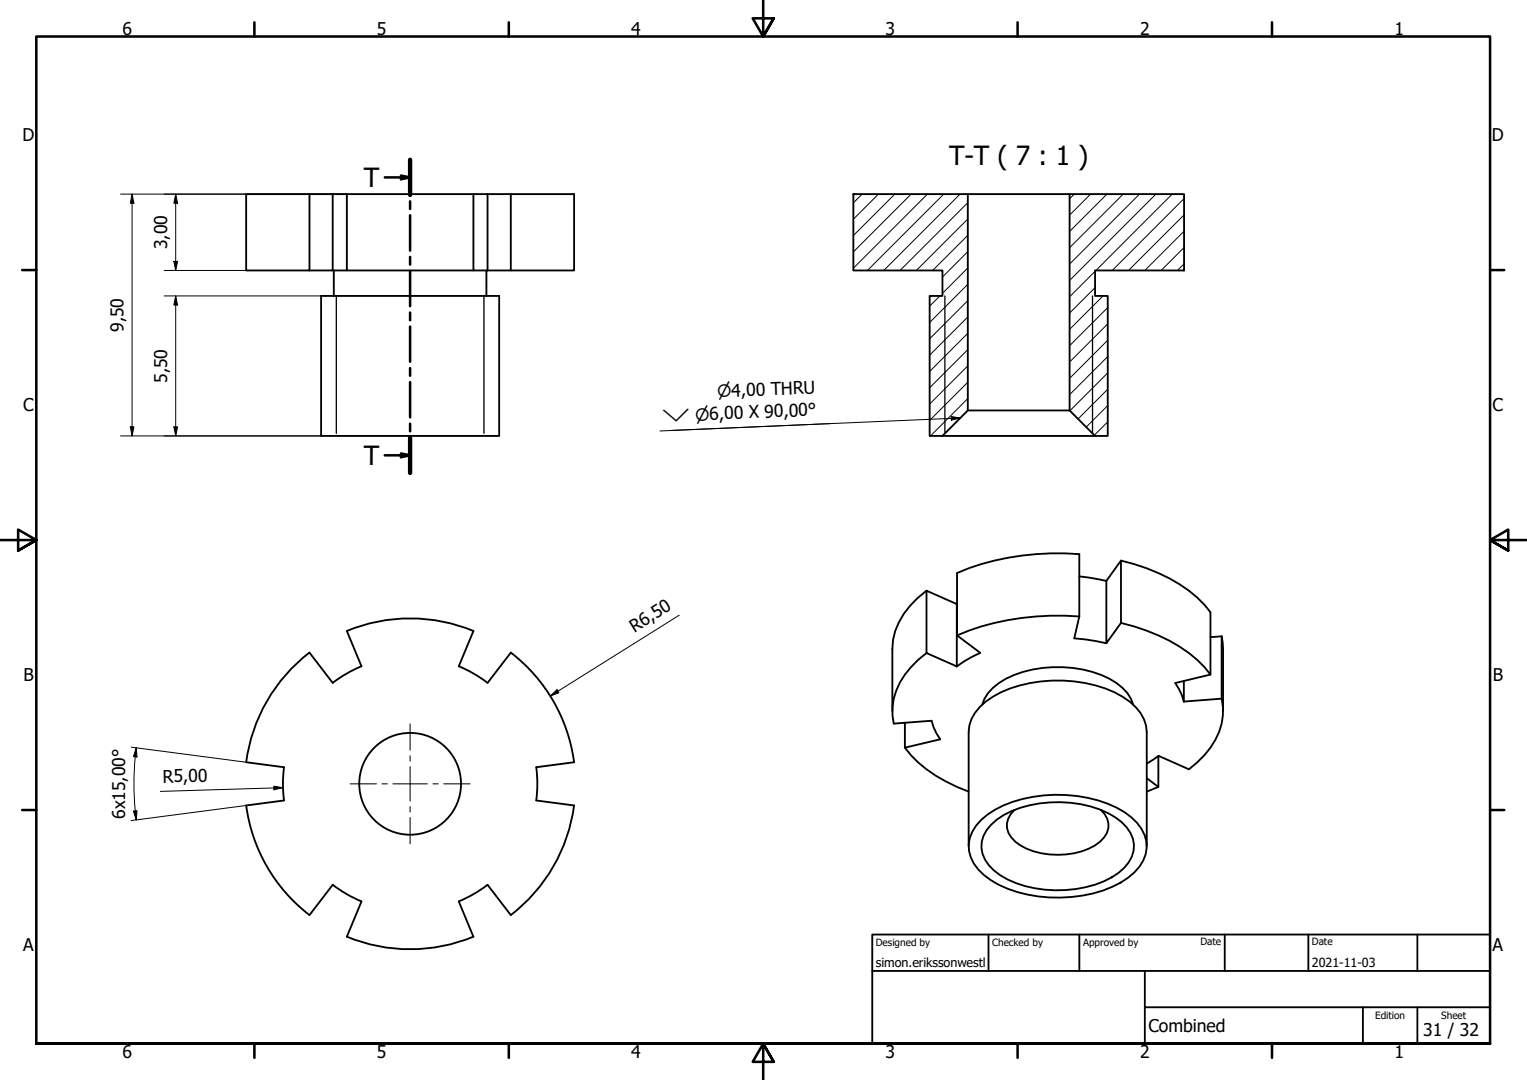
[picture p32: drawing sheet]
<svg xmlns="http://www.w3.org/2000/svg" width="420mm" height="297mm" viewBox="0 0 420 297" stroke-linecap="round" stroke-linejoin="round" font-family="sans-serif">
<defs><g id="words">
<g font-size="7.3">
<text x="261.2" y="45.4">T-T ( 7 : 1 )</text>
<text x="100.1" y="51.4">T</text>
<text x="100.1" y="127.9">T</text>
</g>
<g font-size="4.8">
<text x="33.7" y="9.6">6</text>
<text x="103.7" y="9.6">5</text>
<text x="173.7" y="9.6">4</text>
<text x="243.7" y="9.6">3</text>
<text x="313.7" y="9.6">2</text>
<text x="383.7" y="9.6">1</text>
<text x="6.2" y="38.9">D</text>
<text x="410.5" y="38.9">D</text>
<text x="46" y="68.6" transform="rotate(-90 46 68.6)">3,00</text>
<text x="34" y="91.3" transform="rotate(-90 34 91.3)">9,50</text>
<text x="46" y="105.3" transform="rotate(-90 46 105.3)">5,50</text>
<text x="6.4" y="113.2">C</text>
<text x="410.7" y="113.2">C</text>
<text x="174.5" y="174.1" transform="rotate(-32 174.5 174.1)">R6,50</text>
<text x="6.4" y="187.4">B</text>
<text x="410.7" y="187.4">B</text>
<text x="44.8" y="215.2" transform="rotate(-2 44.8 215.2)">R5,00</text>
<text x="34.5" y="225.2" transform="rotate(-90 34.5 225.2)">6x15,00°</text>
<text x="6.4" y="261.7">A</text>
<text x="410.7" y="261.7">A</text>
<text x="316" y="283.8">Combined</text>
<text x="391.6" y="285">31 / 32</text>
<text x="33.7" y="290.9">6</text>
<text x="103.7" y="290.9">5</text>
<text x="173.7" y="290.9">4</text>
<text x="243.7" y="290.9">3</text>
<text x="313.7" y="290.9">2</text>
<text x="383.7" y="290.9">1</text>
</g>
<g font-size="4.6">
<text x="197.4" y="109.3" transform="rotate(-2 197.4 109.3)">⌀4,00 THRU</text>
<text x="182.2" y="116.1" transform="rotate(-2 182.2 116.1)">⌵</text>
<text x="191.3" y="115.7" transform="rotate(-2 191.3 115.7)">⌀6,00 X 90,00°</text>
</g>
<g font-size="3.5">
<text x="241" y="266">simon.erikssonwestl</text>
<text x="361" y="266">2021-11-03</text>
</g>
<g font-size="2.8">
<text x="241" y="260.1">Designed by</text>
<text x="273" y="260.1">Checked by</text>
<text x="298" y="260.1">Approved by</text>
<text x="330.3" y="260">Date</text>
<text x="361" y="260">Date</text>
<text x="378.4" y="280.1">Edition</text>
<text x="396.6" y="280.1">Sheet</text>
</g>
</g></defs>
<!-- layer: Hatch (ISO) -->
<g fill="none" stroke="#000" stroke-width=".28">
<path d="M237.2 53.4l-2.4 2.4M241.7 53.4l-6.9 6.9M246.2 53.4l-11.4 11.4M250.7 53.4l-15.9 15.9M255.2 53.4l-20.4 20.4M259.7 53.4l-21 21M264.2 53.4l-21 21M266.3 55.7l-18.7 18.7M295.6 53.4l-1.3 1.3M300.1 53.4l-5.8 5.8M304.6 53.4l-10.3 10.3M309.1 53.4l-14.8 14.7"/>
<path d="M313.5 53.4l-19.2 19.2M318.1 53.4l-23.8 23.7M322.5 53.4l-21 21M325.8 59.1l-15.3 15.3M325.8 54.6l-19.8 19.8M266.3 78.2l-10.5 10.5M266.3 73.7l-7 7M266.3 69.2l-7 7M266.3 64.7l-9.7 9.7M266.3 60.2l-14.2 14.2M301.3 79.1l-7 7M301.3 74.6l-7 7"/>
<path d="M325.8 72.6l-1.8 1.8M325.8 68.1l-6.3 6.3M325.8 63.6l-10.8 10.8M258.6 81.4l-2.8 2.8M266.3 96.1l-10.5 10.5M266.3 91.7l-10.5 10.5M266.3 87.2l-10.5 10.5M266.3 82.7l-10.5 10.5M303.5 81.4l-9.2 9.2M304.8 98.1l-10.5 10.4M304.8 93.6l-10.5 10.5M304.8 89.1l-10.5 10.5"/>
<path d="M304.8 84.6l-10.5 10.5M266.3 109.6l-10.3 10.3M266.3 100.6l-10.5 10.5M266.3 105.1l-10.5 10.5M304.8 116l-3.7 3.7M304.8 111.5l-5.9 6M304.8 107l-8.2 8.2M304.8 102.6l-10.4 10.4"/>
</g>
<!-- layer: Visible (ISO) -->
<g fill="none" stroke="#000" stroke-width=".51">
<path d="M67.7 53.4h17.5v21h-17.5zM85.2 53.4h6.3M95.4 53.4h-3.9v21h-6.3M130.3 53.4h3.9v21h-3.9zM130.3 53.4h-34.9v21h-3.9M134.2 53.4h6.3M234.8 53.4h31.5v59.5l-7 7h-3.5v-38.5h3.5v-7h-24.5zM266.3 53.4h28M294.3 53.4h31.5v21h-24.5v7h3.5v38.5h-3.5l-7-7zM91.8 74.4v7M95.4 74.4h34.9M133.8 74.4v7"/>
<path d="M134.2 74.4h6.3v-21h17.5v21h-17.5M88.3 81.4h49.1v38.5h-49.1zM259.3 119.9h42M266.3 112.9h28M297 158.5l7.4 1.3M308.4 154.2a44.8 44.8 0 0 1 23 12.1l1.7 2.1v17.1l-9.7 2.4 1.8 3.3 .5 1.8M308.4 154.2v17.1l-4 5.6v-17.1zM95.4 173.6l4.1 9.6-4.1 2.1-3.9 2.5-6.3-8.3a45.4 45.4 0 0 0-17.5 30.1l10.4 1.4-.2 4.6 .2 4.5M95.4 173.5a45.4 45.4 0 0 1 34.9 .1l-4.1 9.6 4.2 2.1 3.8 2.5 6.4-8.3a45.5 45.5 0 0 1 17.4 30.1l-10.4 1.4 .2 4.6-.3 4.6M254.9 179.6a21.4 21.4 0 0 0-9.3 14.8v2.3l.3 2.3 10.4-.8 1.3 3.5 1.1 1.6-9.7 2.3v-6.8M254.9 162.5a21.8 21.8 0 0 0-9.2 13.5l-.2 2.4v17.2M254.9 162.5l8.4 3.6v17.2l-8.4-3.7z"/>
<path d="M263.3 166.1h.1M297 169.6a72.3 72.3 0 0 0-33.7 5.2M304.4 176.9l-5.8-1-3-.3 1.4-6v-17.2a72.3 72.3 0 0 0-33.7 5.2v17.2l6.4 4.8-2.3 1.1-4.1 2.6M308.4 171.3a44.8 44.8 0 0 1 23 12.2l1.7 2M336.1 175v17.2l-10.4 .8M336.1 175l.4 3.4v17.2M336.1 175l-3 .2M270.3 193.8a13.6 13.6 0 0 1 8.7-8.1 33.6 33.6 0 0 1 26.3 1 12.7 12.7 0 0 1 6.5 7.1M325.7 187.3v5.7M336.1 192.2a16.9 16.9 0 0 1-4.7 15.5l-4.3 3.9-8.3-3.7-3.3 2.1M249 205.6a36.3 36.3 0 0 0 17.5 12.1M318.7 207.9v8.5l-3.2-2.4"/>
<path d="M318.7 216.4l-3.2 1.3M67.7 221.5a45.5 45.5 0 0 0 17.5 30.2l6.3-8.4 3.8 2.6 4.2 2-4.1 9.7a45.6 45.6 0 0 0 34.9 0l-4.1-9.7 4.1-2 3.9-2.6 6.3 8.4a45.5 45.5 0 0 0 17.5-30.2M78.1 220.2l-10.4 1.3M147.6 220.2l10.4 1.3M266.5 232.7v-31.4a11.9 11.9 0 0 1 6.7-9.7 38.3 38.3 0 0 1 31-2.2 17.6 17.6 0 0 1 10.5 8.4l.6 1.7 .2 1.8v31.4M269.9 225.5a30.7 30.7 0 0 1 20.4-6.9 32.7 32.7 0 0 1 21 6.2 9.6 9.6 0 0 1 3.3 11.9 18.8 18.8 0 0 1-11.1 8.2 39.4 39.4 0 0 1-28.7-1.5 13.8 13.8 0 0 1-8.2-9.3 9.5 9.5 0 0 1 3.3-8.6zM272.7 226.8a23.2 23.2 0 0 1 13.3-5.8 31.4 31.4 0 0 1 20.9 3.8 9.3 9.3 0 0 1 5 9.2 10.9 10.9 0 0 1-6 7.3 32.4 32.4 0 0 1-30.7-.6 9.4 9.4 0 0 1-5.1-9.2l.5-1.6 .9-1.6zM279.2 222.7a5.4 5.4 0 0 0 .2 8.8 20.5 20.5 0 0 0 18.2 2.7 11.4 11.4 0 0 0 7-5.1 5.3 5.3 0 0 0-1.7-6.4"/>
<circle cx="112.8" cy="215.6" r="14"/>
</g>
<!-- layer: Visible Narrow (ISO) -->
<path d="M92.5 81.4v37.8M133.2 81.4v37.8M260 81.4v37.8M300.6 81.4v37.8" fill="none" stroke="#000" stroke-width=".36"/>
<!-- layer: Section Line (ISO) -->
<g fill="none" stroke="#000" stroke-width=".7">
<path d="M105.9 48.8h6.9M110.3 48.3l2.5 .5-2.5 .5zM112.8 43.9v9.7M112.8 55.4v2.1M112.8 59.2v9.7M112.8 70.7v2.1M112.8 74.5v9.7M112.8 86v2.1M112.8 89.8v9.7M112.8 101.2v2.1M112.8 105.1v9.7M112.8 116.5v2.1"/>
<path d="M105.9 125.2h6.9M110.3 124.7l2.5 .5-2.5 .5zM112.8 120.4v9.7"/>
</g>
<path d="M112.8 43.9v9.7M112.8 120.4v9.7" fill="none" stroke="#000" stroke-width="1.2"/>
<g fill="#000">
<path d="M110.3 48.3l2.5 .5-2.5 .5z" fill-rule="evenodd"/>
<path d="M110.3 124.7l2.5 .5-2.5 .5z" fill-rule="evenodd"/>
</g>
<!-- layer: Border (ISO) -->
<g fill="none" stroke="#000" stroke-width=".7">
<path d="M70 6.1v3.9M140 6.1v3.9M210 0v10l-2.9-5h5.8l-2.9 5 2.9-5M280 6.1v3.9M350 6.1v3.9M6.1 74.3h3.9M410 74.3h3.9M0 148.5h10l-5-2.8v5.7l5-2.9-5 2.9M420 148.5h-10l5-2.8v5.7l-5-2.9 5 2.9M6.1 222.8h3.9M410 222.8h3.9M10 287v-277h400v277h-400h400"/>
<path d="M70 287v3.9M140 287v3.9M212.9 292l-2.9-5 2.9 5h-5.8l2.9-5v10M280 287v3.9M350 287v3.9"/>
</g>
<!-- layer: Title (ISO) -->
<path d="M240 257h170v30h-170zM272 257v10M297 257v10M337 257v10M360 257v10M390 257v10M240 267h170M315 277h95M315 267v20M375 277v10M390 277v10" fill="none" stroke="#000" stroke-width=".51"/>
<!-- layer: Center Mark (ISO) -->
<path d="M112.8 199.1v7.2M96.4 215.6h7.2M105.1 215.6h1.5M108.1 215.6h9.5M112.8 207.8v1.5M112.8 210.8v9.5M119.1 215.6h1.5M122.1 215.6h7.2M112.8 221.8v1.5M112.8 224.8v7.3" fill="none" stroke="#000" stroke-width=".28"/>
<!-- layer: Dimension (ISO) -->
<g fill="none" stroke="#000" stroke-width=".28">
<path d="M33.2 53.4h62.2M36.3 53.4l.6 2.5h-1zM36.3 53.4v66.5M48.3 53.4l.6 2.5h-1.1zM48.3 53.4v21M45.2 74.4h22.5M47.8 71.9h1.1l-.6 2.5zM45.2 81.4h43.1M48.3 81.4l.6 2.5h-1.1zM48.3 81.4v38.5M33.2 119.9h55.1M35.9 117.4h1l-.6 2.5z"/>
<path d="M47.8 117.4h1.1l-.6 2.5zM186.9 169.2l-35.5 22.2M151.4 191.4l1.9-1.7 .5 .8zM36.1 205.5l31.6 4.1M37.5 205.7l.2 2.5-1-.1zM37.5 205.7l-.5 4.9-.1 5 .1 4.9 .5 5M75.4 216.2l2.5 .4-2.5 .6zM77.9 216.6l-33.8 1.1M36.7 223.1l1-.1-.2 2.5zM67.7 221.5l-31.6 4.2"/>
</g>
<g fill="#000">
<path d="M36.3 53.4l.6 2.5h-1z" fill-rule="evenodd"/>
<path d="M48.3 53.4l.6 2.5h-1.1z" fill-rule="evenodd"/>
<path d="M47.8 71.9h1.1l-.6 2.5z" fill-rule="evenodd"/>
<path d="M48.3 81.4l.6 2.5h-1.1z" fill-rule="evenodd"/>
<path d="M35.9 117.4h1l-.6 2.5z" fill-rule="evenodd"/>
<path d="M47.8 117.4h1.1l-.6 2.5z" fill-rule="evenodd"/>
<path d="M151.4 191.4l1.9-1.7 .5 .8z" fill-rule="evenodd"/>
<path d="M37.5 205.7l.2 2.5-1-.1z" fill-rule="evenodd"/>
<path d="M75.4 216.2l2.5 .4-2.5 .6z" fill-rule="evenodd"/>
<path d="M36.7 223.1l1-.1-.2 2.5z" fill-rule="evenodd"/>
</g>
<!-- layer: Symbol (ISO) -->
<path d="M228.5 116.5l-46.9 2M261.7 114.6l2.5 .4-2.4 .6zM264.2 115l-79.6 3.4" fill="none" stroke="#000" stroke-width=".28"/>
<path d="M261.7 114.6l2.5 .4-2.4 .6z" fill-rule="evenodd" fill="#000"/>
<use href="#words"/>
</svg>
